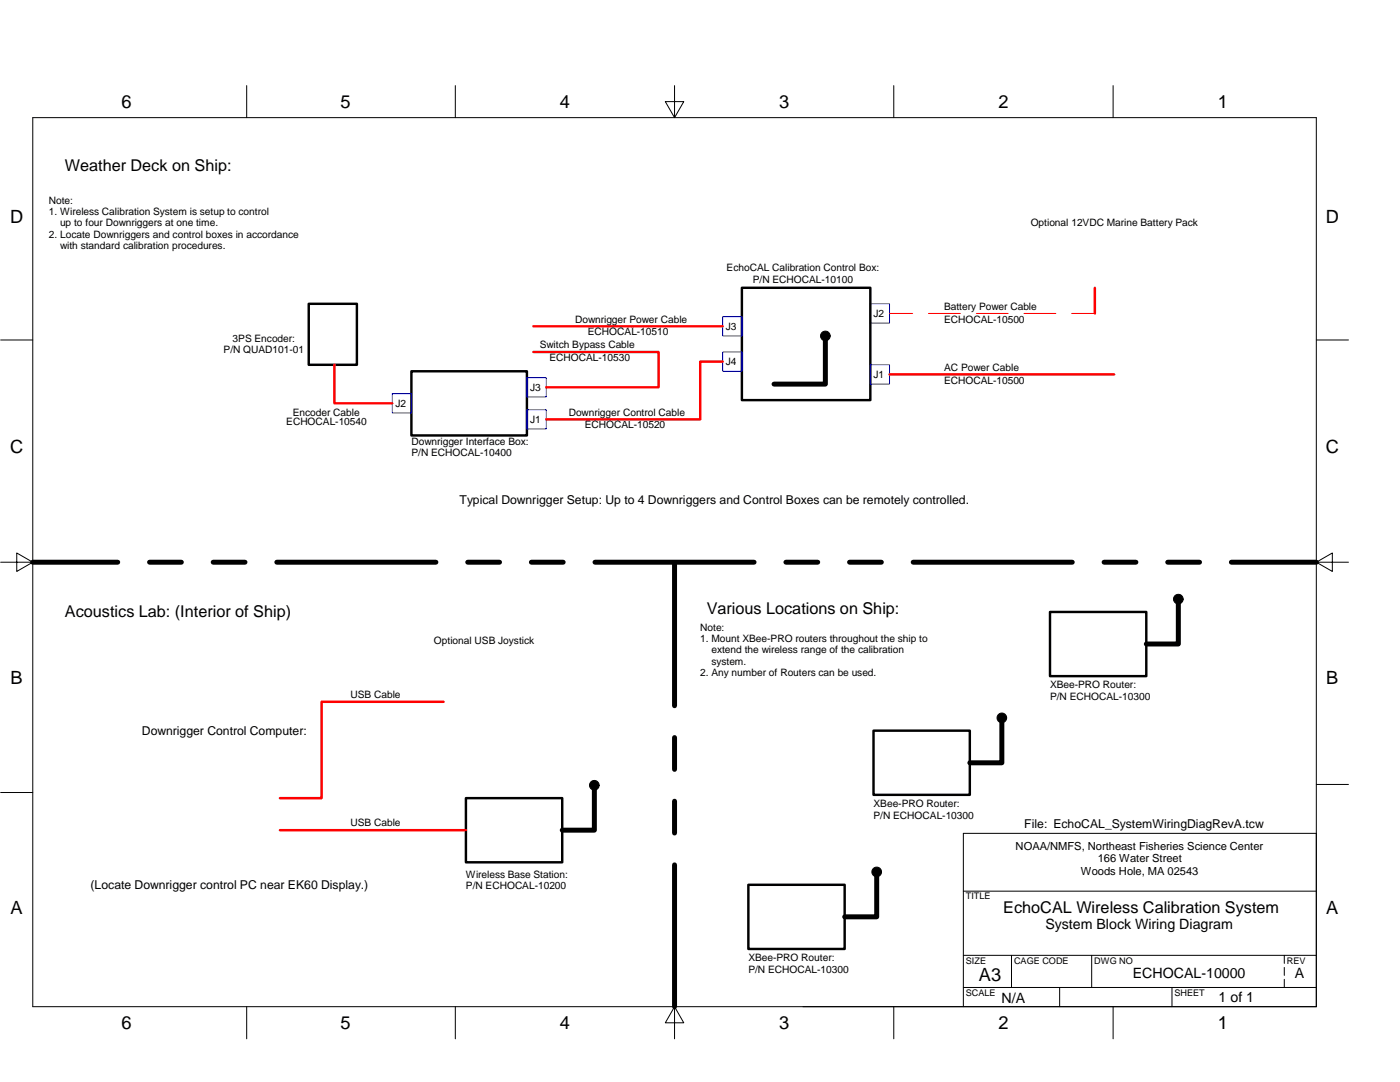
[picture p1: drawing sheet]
<svg xmlns="http://www.w3.org/2000/svg" width="279mm" height="216mm" viewBox="0 0 279 216" stroke-linecap="round" stroke-linejoin="round" font-family="sans-serif">
<defs><g id="words">
<g font-size="3.6">
<text x="24.2" y="21.5">6</text>
<text x="68" y="21.5">5</text>
<text x="111.7" y="21.5">4</text>
<text x="155.5" y="21.5">3</text>
<text x="199.2" y="21.5">2</text>
<text x="243" y="21.5">1</text>
<text x="2" y="44.5">D</text>
<text x="264.6" y="44.5">D</text>
<text x="2" y="90.5">C</text>
<text x="264.6" y="90.5">C</text>
<text x="2.1" y="136.4">B</text>
<text x="264.7" y="136.4">B</text>
<text x="2.1" y="182.4">A</text>
<text x="264.7" y="182.4">A</text>
<text x="195.4" y="195.8">A3</text>
<text x="24.2" y="205.3">6</text>
<text x="68" y="205.3">5</text>
<text x="111.7" y="205.3">4</text>
<text x="155.5" y="205.3">3</text>
<text x="199.2" y="205.3">2</text>
<text x="243" y="205.3">1</text>
</g>
<g font-size="3.2">
<text x="12.9" y="34.1">Weather Deck on Ship:</text>
<text x="13" y="123.1">Acoustics Lab: (Interior of Ship)</text>
<text x="141" y="122.5">Various Locations on Ship:</text>
<text x="200.2" y="182.3">EchoCAL Wireless Calibration System</text>
</g>
<g font-size="2.8">
<text x="208.6" y="185.5">System Block Wiring Diagram</text>
<text x="226.1" y="195.2">ECHOCAL-10000</text>
<text x="258.4" y="195.2">A</text>
<text x="199.9" y="200">N/A</text>
<text x="243.2" y="199.9">1 of 1</text>
</g>
<g font-size="2.4">
<text x="91.7" y="100.6">Typical Downrigger Setup: Up to 4 Downriggers and Control Boxes can be remotely controlled.</text>
<text x="28.3" y="146.7">Downrigger Control Computer:</text>
<text x="204.4" y="165.3">File: EchoCAL_SystemWiringDiagRevA.tcw</text>
<text x="18.1" y="177.5">(Locate Downrigger control PC near EK60 Display.)</text>
</g>
<g font-size="2.2">
<text x="202.7" y="169.6">NOAA/NMFS, Northeast Fisheries Science Center</text>
<text x="219.1" y="172.1">166 Water Street</text>
<text x="215.7" y="174.6">Woods Hole, MA 02543</text>
</g>
<g font-size="2">
<text x="9.7" y="40.7">Note:</text>
<text x="9.7" y="42.9">1. Wireless Calibration System is setup to control</text>
<text x="9.7" y="47.5">2. Locate Downriggers and control boxes in accordance</text>
<text x="12" y="45.2">up to four Downriggers at one time.</text>
<text x="205.7" y="45.1">Optional 12VDC Marine Battery Pack</text>
<text x="12" y="49.7">with standard calibration procedures.</text>
<text x="145" y="54.1">EchoCAL Calibration Control Box:</text>
<text x="150.2" y="56.4">P/N ECHOCAL-10100</text>
<text x="114.8" y="64.4">Downrigger Power Cable</text>
<text x="144.9" y="65.8">J3</text>
<text x="174.3" y="63.2">J2</text>
<text x="188.4" y="61.8">Battery Power Cable</text>
<text x="188.4" y="64.4">ECHOCAL-10500</text>
<text x="44.6" y="70.5">P/N QUAD101-01</text>
<text x="46.4" y="68.2">3PS Encoder:</text>
<text x="107.7" y="69.5">Switch Bypass Cable</text>
<text x="117.3" y="66.9">ECHOCAL-10510</text>
<text x="105.8" y="78">J3</text>
<text x="109.6" y="72.1">ECHOCAL-10530</text>
<text x="144.9" y="72.9">J4</text>
<text x="174.3" y="75.4">J1</text>
<text x="188.4" y="76.5">ECHOCAL-10500</text>
<text x="188.4" y="74">AC Power Cable</text>
<text x="58.4" y="82.9">Encoder Cable</text>
<text x="78.9" y="81.2">J2</text>
<text x="113.5" y="82.9">Downrigger Control Cable</text>
<text x="57.1" y="84.9">ECHOCAL-10540</text>
<text x="82.1" y="88.7">Downrigger Interface Box:</text>
<text x="105.8" y="84.4">J1</text>
<text x="116.7" y="85.5">ECHOCAL-10520</text>
<text x="82.1" y="91">P/N ECHOCAL-10400</text>
<text x="139.7" y="125.9">Note:</text>
<text x="86.6" y="128.4">Optional USB Joystick</text>
<text x="139.7" y="128.1">1. Mount XBee-PRO routers throughout the ship to</text>
<text x="142" y="130.4">extend the wireless range of the calibration</text>
<text x="139.7" y="134.9">2. Any number of Routers can be used.</text>
<text x="142" y="132.6">system.</text>
<text x="209.5" y="137.4">XBee-PRO Router:</text>
<text x="69.9" y="139.3">USB Cable</text>
<text x="209.5" y="139.6">P/N ECHOCAL-10300</text>
<text x="174.3" y="161.1">XBee-PRO Router:</text>
<text x="69.9" y="164.9">USB Cable</text>
<text x="174.3" y="163.3">P/N ECHOCAL-10300</text>
<text x="93" y="175.2">Wireless Base Station:</text>
<text x="93" y="177.4">P/N ECHOCAL-10200</text>
<text x="149.4" y="191.8">XBee-PRO Router:</text>
<text x="149.4" y="194.1">P/N ECHOCAL-10300</text>
</g>
<g font-size="1.8">
<text x="192.8" y="179.5">TITLE</text>
<text x="192.8" y="192.3">SIZE</text>
<text x="202.4" y="192.3">CAGE CODE</text>
<text x="218.4" y="192.3">DWG NO</text>
<text x="256.8" y="192.3">REV</text>
<text x="192.8" y="198.7">SCALE</text>
<text x="234.4" y="198.7">SHEET</text>
</g>
</g></defs>
<g fill="none" stroke="#000" stroke-width=".2">
<path d="M49.2 17.1v6.4M90.9 17.1v6.4M134.6 17.1v6.4l1.9-3.2h-3.7l1.8 3.2M178.4 17.1v6.4M222.1 17.1v6.4M6.5 23.5h256.2v177.4h-256.2zM.1 67.8h6.4M262.7 67.8h6.4M.1 112.2h6.4l-3.2-1.9v3.7l3.2-1.8M262.7 112.2l3.2-1.9v3.7l-3.2-1.8h6.4M.1 158.1h6.4M262.7 156.5h6.4"/>
<path d="M192.3 177.8h70.4M192.3 190.6h70.4M192.3 197h70.4M201.9 190.6v6.4M211.5 197v3.9M217.9 190.6v6.4M233.9 197v3.9M256.3 190.6v1.6M256.3 193v1.6M256.3 195.4v1.6M49.2 200.9v6.4M90.9 200.9v6.4"/>
<path d="M134.6 200.9l1.9 3.2h-3.7l1.8-3.2v6.4M160.2 200.9h102.5M178.4 200.9v6.4M192.3 200.9v-34.6h70.4v34.6M222.1 200.9v6.4"/>
<circle cx="164.7" cy="67" r=".96"/>
<circle cx="235.2" cy="119.5" r=".96"/>
<circle cx="118.6" cy="156.7" r=".96"/>
<circle cx="199.9" cy="143.2" r=".96"/>
<circle cx="175" cy="174" r=".96"/>
</g>
<path d="M148.1 57.4h25.6v22.4h-25.6zM61.6 60.6h9.6v12.2h-9.6zM82.1 74.1h23.1v12.8h-23.1zM209.5 122.1h19.3v12.8h-19.3zM93 159.3h19.2v12.8h-19.2zM174.3 145.8h19.2v12.8h-19.2zM149.4 176.6h19.2v12.8h-19.2z" fill="none" stroke="#000" stroke-width=".49"/>
<path d="M218.5 57.4v5.1M66.7 72.8v7.7h11.6M106.4 65.1h37.8M106.4 70.2h25v7.1h-22.4M144.2 72.2h-4.5v11.5h-30.7M177.5 74.7h44.9M88.5 140h-24.3v19.3h-8.3M55.9 165.7h37.1" fill="none" stroke="#f00" stroke-width=".49"/>
<g fill="none" stroke="#000" stroke-width=".99">
<path d="M164.7 67v9.6h-10.2M6.5 112.2h17M29.8 112.2h6.4M42.5 112.2h6.4M55.2 112.2h31.8M93.3 112.2h6.4M106 112.2h6.4M118.7 112.2h31.8M134.6 112.5v28.3M156.8 112.2h6.4M169.5 112.2h6.4M182.2 112.2h31.8"/>
<path d="M220.3 112.2h6.4M233 112.2h6.4M235.2 119.5v9h-6.4M245.7 112.2h17M118.6 156.7v9h-6.4M134.6 147.2v6.3M134.6 159.9v6.3M199.9 143.2v9h-6.4M134.6 172.6v28.3M175 174v8.9h-6.4"/>
</g>
<g fill="#000">
<circle cx="164.7" cy="67" r=".96"/>
<circle cx="235.2" cy="119.5" r=".96"/>
<circle cx="118.6" cy="156.7" r=".96"/>
<circle cx="199.9" cy="143.2" r=".96"/>
<circle cx="175" cy="174" r=".96"/>
</g>
<path d="M78.3 78.5h3.8v3.9h-3.8zM105.2 75.4h3.8v3.8h-3.8zM144.2 63.2h3.9v3.8h-3.9zM144.2 70.2h3.9v3.9h-3.9zM173.7 60.6h3.8v3.9h-3.8zM173.7 72.8h3.8v3.8h-3.8zM105.2 81.8h3.8v3.8h-3.8z" fill="none" stroke="#00f" stroke-width=".2"/>
<path d="M177.5 62.5h4.6M185.3 62.5h6.4M194.8 62.5h6.4M204.4 62.5h6.3M213.9 62.5h4.6" fill="none" stroke="#f00" stroke-width=".2"/>
<use href="#words"/>
</svg>
